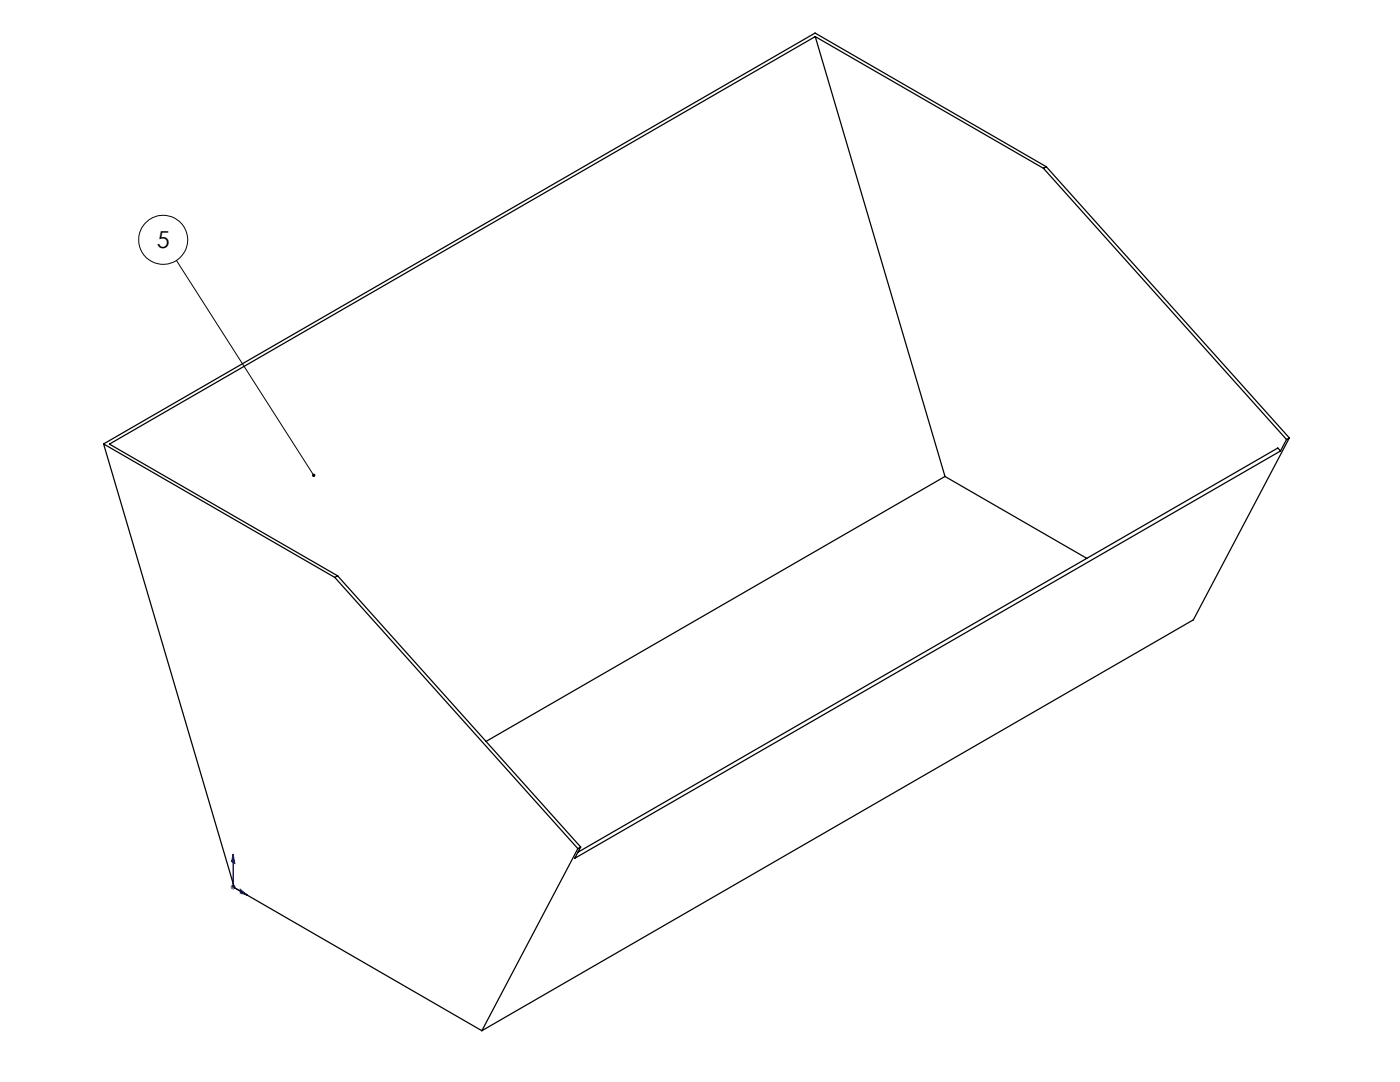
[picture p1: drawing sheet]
<svg xmlns="http://www.w3.org/2000/svg" width="279mm" height="216mm" viewBox="0 0 279 216" stroke-linecap="round" stroke-linejoin="round" font-family="sans-serif">
<defs><g id="words">
<text font-size="4.7" x="31.3" y="49.5">5</text>
</g></defs>
<path d="M46.5 170.5l.1 .4-.1-.2zM46.5 170.5l.4 1.8-.7-.4zM46.5 170.5v6.5l2.9 1.6M47.9 177.4l1.5 1.2-1.5-.4zM49.1 178.4l.3 .2-.3-.1z" fill="none" stroke="#00f" stroke-width=".2"/>
<path d="M46 177h1M46.2 176.6l.7 .7M46.5 176.5v1M46.9 176.6l-.7 .7" fill="none" stroke="#808080" stroke-width=".2"/>
<g fill="none" stroke="#000" stroke-width=".2">
<path d="M35.2 52l27.4 42.9"/>
<circle cx="32.6" cy="47.8" r="4.9"/>
</g>
<path d="M49.1 178.4l.3 .2-.3-.1zM46.5 170.5l.1 .4-.1-.2zM47.9 177.4l1.5 1.2-1.5-.4zM46.5 170.5l.4 1.8-.7-.4z" fill="#00f"/>
<path d="M62.4 94.6l.1-.1a.34 .34 0 0 1 .4 .2 .34 .34 0 0 1-.1 .4l-.2-.2 .2 .2a.34 .34 0 0 1-.5 0 .34 .34 0 0 1 .1-.5z" fill="#000"/>
<g fill="none" stroke="#000" stroke-width=".25">
<path d="M162.7 7.3l45.5 26.3M162.7 7.3l-140.9 81.3 45.6 26.3M162.7 7.3l25.9 87.8M208.2 33.6l48.6 54.1M208.8 33.3l-46.1-26.7-142 82M208.8 33.3l-.6 .3M208.8 33.3l48.5 54.1M20.7 88.6l26.1 88.5 49.4 28.6M20.7 88.6l46.1 26.6M188.6 95.1l-91.6 52.9M188.6 95.1l28.3 16.3M255.6 90l-140.9 81.3 1.2-2.3"/>
<path d="M255.6 90l-.6-.6-139.6 80.6M256.8 87.7l-1.2 2.3M257.3 87.4l-.5 .3M257.3 87.4l-19.1 36.3-142 82M66.8 115.2l48.5 54.1M67.4 114.9l-.6 .3M67.4 114.9l48.5 54.1M115.3 169.3l-19.1 36.4M115.9 169l-.6 .3"/>
</g>
<use href="#words"/>
</svg>
